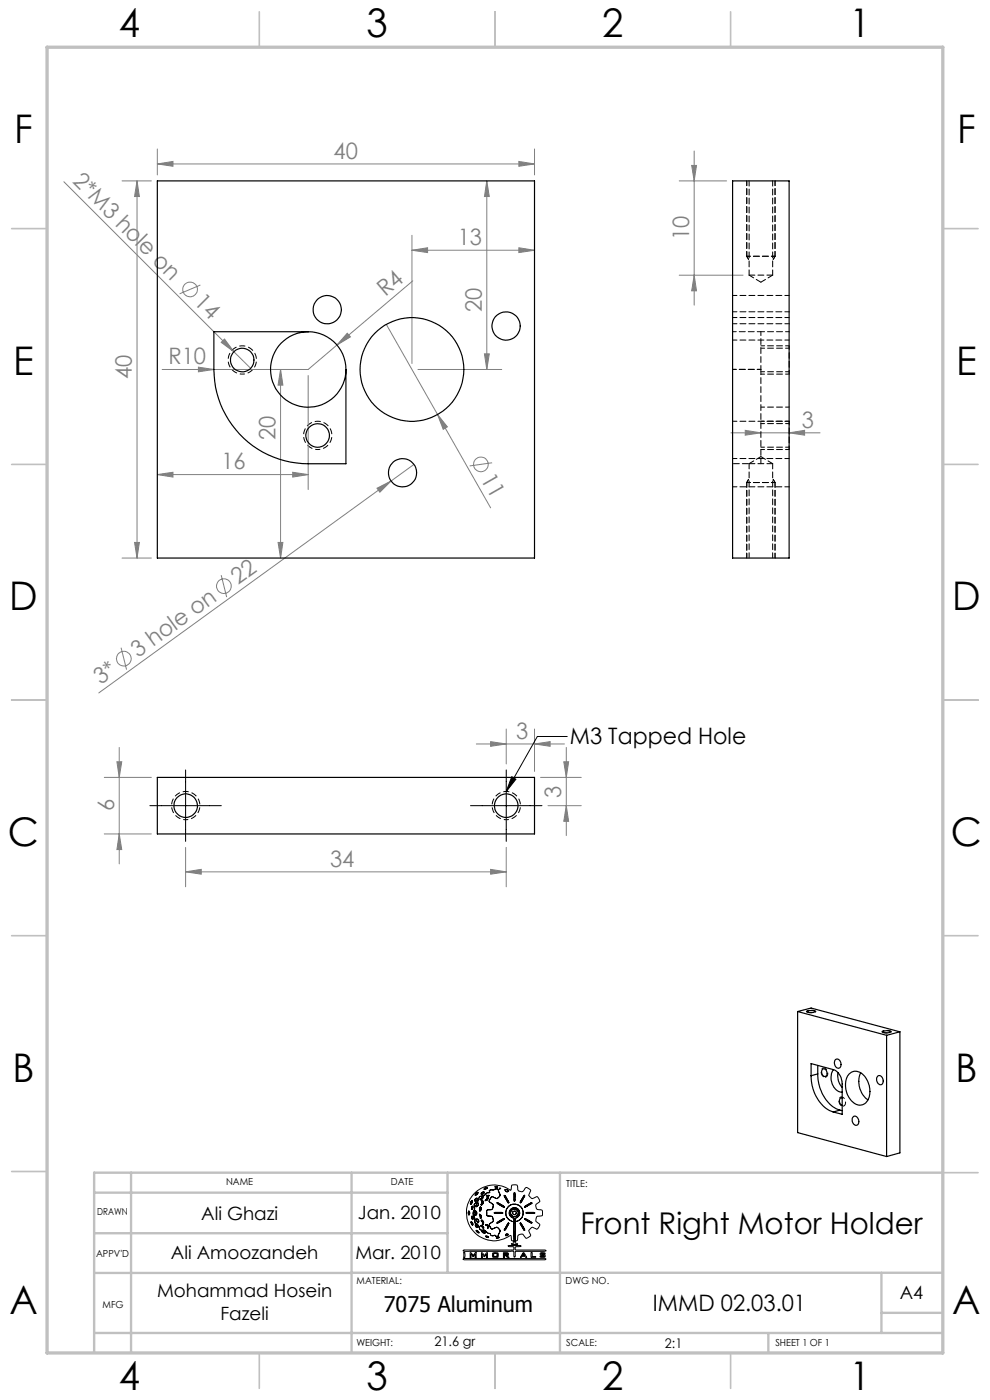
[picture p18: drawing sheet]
<svg xmlns="http://www.w3.org/2000/svg" width="210mm" height="297mm" viewBox="0 0 210 297" stroke-linecap="round" stroke-linejoin="round" font-family="sans-serif">
<defs><g id="words">
<g font-size="8.4">
<text x="25.2" y="7.9">4</text>
<text x="77.7" y="7.9">3</text>
<text x="127.7" y="7.9">2</text>
<text x="180.2" y="7.9">1</text>
<text x="3" y="30.3">F</text>
<text x="203" y="30.3">F</text>
<text x="2.8" y="79.5">E</text>
<text x="202.8" y="79.5">E</text>
<text x="2" y="129.5">D</text>
<text x="202" y="129.5">D</text>
<text x="1.7" y="179.5">C</text>
<text x="201.7" y="179.5">C</text>
<text x="2.7" y="229.5">B</text>
<text x="202.7" y="229.5">B</text>
<text x="2" y="278.8">A</text>
<text x="202" y="278.8">A</text>
<text x="25.2" y="294.9">4</text>
<text x="77.7" y="294.9">3</text>
<text x="127.7" y="294.9">2</text>
<text x="180.2" y="294.9">1</text>
</g>
<text font-size="6.3" x="123.2" y="261.8">Front Right Motor Holder</text>
<g font-size="4.8" fill="#808080">
<text x="70.8" y="33.7">40</text>
<text x="15.3" y="38.6" transform="rotate(45 15.3 38.6)">2*M3 hole on</text>
<text x="97.1" y="52">13</text>
<text x="146.2" y="50.9" transform="rotate(-90 146.2 50.9)">10</text>
<text x="41" y="64.4" transform="rotate(45 41 64.4)">14</text>
<text x="81.8" y="63.1" transform="rotate(-40 81.8 63.1)">R4</text>
<text x="102.2" y="66.3" transform="rotate(-90 102.2 66.3)">20</text>
<text x="35.7" y="77.3">R10</text>
<text x="28" y="80.5" transform="rotate(-90 28 80.5)">40</text>
<text x="58.4" y="93.4" transform="rotate(-90 58.4 93.4)">20</text>
<text x="170.1" y="90.7">3</text>
<text x="47" y="99.6">16</text>
<text x="101.9" y="101.5" transform="rotate(60 101.9 101.5)">11</text>
<text x="50.6" y="124.1" transform="rotate(-36 50.6 124.1)">22</text>
<text x="29.3" y="139.5" transform="rotate(-36 29.3 139.5)">3 hole on</text>
<text x="21.4" y="145.3" transform="rotate(-36 21.4 145.3)">3*</text>
<text x="109.5" y="156.7">3</text>
<text x="24.2" y="172" transform="rotate(-90 24.2 172)">6</text>
<text x="119" y="169.2" transform="rotate(-90 119 169.2)">3</text>
<text x="70" y="183.9">34</text>
</g>
<g font-size="4.8">
<text x="120.9" y="157.9">M3 Tapped Hole</text>
<text x="138.5" y="278.2">IMMD 02.03.01</text>
</g>
<text font-size="4.6" x="81.4" y="278.2">7075 Aluminum</text>
<g font-size="3.9">
<text x="42.7" y="258.9">Ali Ghazi</text>
<text x="75.9" y="258.6">Jan. 2010</text>
<text x="36.2" y="267.1">Ali Amoozandeh</text>
<text x="75.4" y="267.1">Mar. 2010</text>
<text x="33.3" y="275.1">Mohammad Hosein</text>
<text x="190.9" y="275.5">A4</text>
<text x="46.8" y="279.9">Fazeli</text>
</g>
<g font-size="2.8">
<text x="92.1" y="285.6">21.6 gr</text>
<text x="141" y="285.9">2:1</text>
</g>
<g font-size="2.1">
<text x="48" y="251.5">NAME</text>
<text x="82.9" y="251.5">DATE</text>
<text x="120.1" y="251.9">TITLE:</text>
<text x="20.6" y="257.7">DRAWN</text>
<text x="20.4" y="266.6">APPV'D</text>
<text x="75.6" y="272.5">MATERIAL:</text>
<text x="120" y="272.5">DWG NO.</text>
<text x="21.8" y="277.4">MFG</text>
<text x="75.6" y="285.5">WEIGHT:</text>
<text x="120.1" y="285.5">SCALE:</text>
<text x="164.5" y="285.6">SHEET 1 OF 1</text>
</g>
</g></defs>
<g fill="none" stroke="#808080" stroke-width=".21">
<path d="M13.5 38.6l36.1 36M25.9 38.4h6.2M29.1 38.4v80M29.1 38.4l.5 3.3h-1.1zM33.4 34.8l3.3-.5v1zM33.4 31.6v5.5M33.4 34.8h80M103.3 38.4v40M103.3 38.4l.5 3.3h-1zM110.1 34.3l3.3 .5-3.3 .5zM113.4 31.6v5.5M144.1 38.4h10"/>
<path d="M146.7 35.1h1l-.5 3.3zM147.2 32v32.7M87.4 53.1l3.3-.5v1zM87.4 49.9v27.2M87.4 53.1h26M87.6 59.6l-16.1 13.6M110.1 52.6l3.3 .5-3.3 .5zM144.1 58.4h13.5M147.2 58.4l.5 3.3h-1zM42.1 77.9l3.3 .5-3.3 .5zM42.5 60.5l-4.4 1.8M47.6 71.9l2 2.7-2.7-2z"/>
<path d="M49.6 74.6l3.6 3.5M59.5 78.4v40M59.5 78.4l.5 3.3h-1zM65.4 79.7v24.2M71.5 73.2l-6.1 5.2h-31M73.7 70.7l.6 .8-2.8 1.7zM82 68.8l10.8 19.1M88.7 78.4h17.7M102.8 75.1h1l-.5 3.3zM87.8 98.5l-4.9 3.6M92.8 87.9l2.1 2.7-.9 .5zM92.8 87.9l11.3 19.8"/>
<path d="M104.4 98.2l-4.8 .6M155 91.8h19M158.1 91.3l3.3 .5-3.3 .5zM167.4 91.8l3.3-.5v1zM25.9 118.4h6.2M28.5 115.1h1.1l-.5 3.3zM33.4 100.7l3.3-.5v1zM33.4 100.7h32M59 115.1h1l-.5 3.3zM62.1 100.2l3.3 .5-3.3 .5zM80 103.6l2.9-1.5-2.3 2.3zM82.9 102.1l-61.9 44.9"/>
<path d="M25.7 137.4l1.1 4.7M46.9 122l1.2 4.7M25.3 158.6v24.7M101 157.8h18.7M104.1 157.3l3.3 .5-3.3 .5zM107.4 154.7v7.4M113.4 157.8l3.3-.5v1zM113.4 154.7v9M120.1 158.6v18.7M22.1 176.9h10M22.1 164.9h10M24.8 161.6h1l-.5 3.3z"/>
<path d="M25.3 176.9l.5 3.3h-1zM39.4 179.8v8.3M107.4 179.8v8.3M114.7 164.9h8.6M116.2 170.9h7.1M119.6 161.6h1l-.5 3.3zM120.1 170.9l.5 3.3h-1zM39.4 185l3.3-.6v1.1zM39.4 185h68M104.1 184.4l3.3 .6-3.3 .5z"/>
<circle cx="40.3" cy="61.4" r="1.56"/>
<circle cx="102" cy="98.5" r="1.55"/>
<circle cx="26.3" cy="139.7" r="1.55"/>
<circle cx="47.5" cy="124.3" r="1.56"/>
</g>
<g fill="none" stroke="#000" stroke-width=".21">
<path d="M120.3 156.2h-6.3l-6.6 11.7M31.8 170.9h15.2M39.4 163.3v15.2M99.8 170.9h15.2M107.4 163.3v15.2M108.5 164.8l.9 .5-2 2.6zM99.3 257.2l.1 .4M99.6 257.2l-.2-.3-.1 .3M99.6 257.2v.3M99.6 257.5l-.1 .2-.1-.1M99.8 255.1l.1 .4 .3-.4M99.9 259.1a.57 .57 0 0 1 .4 .8z"/>
<path d="M100 256.3l.1 .3M100.1 258.1l.1 .6M100.1 254.7l.1 .4M100.1 254.7l-.3 .4M100.1 258v.1M100.1 258l.3 .3M100.2 258.7h.1M100.3 256.4l-.2 .2M100.3 256h-.2l-.1 .3M100.3 256v.4M100.4 257.2l.1 .8M100.4 258.3l-.1 .4"/>
<path d="M100.5 253.3a6 6 0 0 1 7.9-.8l.1-1a.78 .78 0 0 1 1-.1 .78 .78 0 0 1 .3 .9 .86 .86 0 0 0 .9 .5 .86 .86 0 0 0 .7-.8l.3-.1 .8 .5-.1 .6a.84 .84 0 0 0 .5 1.3l1-.4 .6 .8v.2l-.8 .6v.6l.2 .5 1.1 .2 .1 1-1.1 .2a.98 .98 0 0 0-.2 1.2l.7 .6-.4 .9-.2 .1-1.1-.5-.7 .8 .4 1.1-.8 .5-.4-.4a.79 .79 0 0 0-1.1-.4 .79 .79 0 0 0-.4 1l-.1 .2-.4 .2v.4l.6 .2-1.4 .1v-.2l.4-.1 .1-.2v-.2l-.5-.2-.1-.8v-.2h-.2a5.9 5.9 0 0 1-7.8-.9 5.9 5.9 0 0 1 .1-7.9zM100.5 258l.1 .2a1.75 1.75 0 0 0 .5 1.5M100.6 256.1l.1 .4-.3 .7M100.7 257.1v-.2h.2l.2 .3M100.7 257.8h.3M100.7 257.1l.1 .4M100.8 257.5l-.1 .3M100.9 255.9l.2 .1M100.9 259.8l-.1 .2 .4 .4 .2-.1-.1-.3M100.9 259.8l.4 .2M100.9 253.2l-.1 .3 .1 .1M100.9 255.2l-.3 .3v.6"/>
<path d="M101 258.7h.4l.1 .2-.1 .5h-.1zM101 255.7l-.1 .2M101.1 254.2h.1v.3l-.2 .3-.3-.1M101.1 254.2l-.4 .5M101.1 259.7l.4 .4M101.1 257.2l-.1 .6M101.2 255.1l.3 .2M101.2 255.1l-.2 .6M101.3 252.9l-.4 .3M101.3 252.9l.1 .2M101.4 253.1l-.5 .5M101.5 255.3l-.1 .4-.3 .3"/>
<path d="M101.5 255.3v.4l-.4 .3M101.5 254.3l-.1 .6-.5 .3M101.5 254.3l-.1 .4-.5 .5M101.8 257.6h-.1l.1 .4M101.8 257.6l.3 .3M101.8 256.1l.3 .2v.3l-.4 .3v-.3M101.8 256.1l-.1 .5M101.8 258l.1 .5M102.1 258.9l.1-.1 .4 .5-.2 .5h-.1l.1-.5zM102.1 260v.1M102.1 260l.3 .2M102.1 257.9v.4l-.2 .2"/>
<path d="M102.1 254.7l.3 .1 .1 .4-.4 .5 .2-.6zM102.2 253l-.1 .3h.1M102.2 254.1l.2-.2-.1 .4-.3 .2-.1-.1M102.2 254.1l-.3 .3M102.2 253.7l-.4 .1-.3 .5M102.2 253.7l-.5 .2-.2 .4M102.6 252.8l.1 .1v.2M102.6 252.8l-.4 .2M102.7 253.1l-.5 .2M103 254.6l.1 .1M103.2 254.5l-.2 .1M103.2 253.6l.2 .2 .4-.2h-.3"/>
<path d="M103.2 253.6h.3M103.2 260l.2 .1M103.2 260l-.2-.2h.3l.2 .2M103.3 257.3v.6l.6 .1M103.3 253.1l-.7 .6h-.4M103.3 257.3v.5l.6 .2M103.3 254l-.1 .5M103.3 254l.2 .1v.3M103.4 251.9l-.6 .2M103.4 251.9l-.5 .4h-.2l.1-.2M103.5 254.4l-.4 .3M103.5 260l.1 .5"/>
<path d="M103.6 253l-.3 .1M103.8 259.7l.1 .5M103.9 252.5v.5h-.3M103.9 258l.6 .1 .1 .6M103.9 258l.5 .1 .2 .6M104 254.3l-.2 .6 .3 .3M104 254.3l-.2 .5 .3 .4M104.1 255.2l.5 .3v.4M104.5 256.5l-1.2 .2v.6M104.5 252.4l-.6 .1M104.6 259.1l-.8 .6M104.6 255.9l-.1 .6"/>
<path d="M104.6 258.7v.4M105 251.8h.6M105 257.2h1.4M105 257.2l-.2 .1 .3 .1M105 251.8l.3 .1M105.1 257.4h1.4M105.2 252.2l.5 .2M105.2 252.2l-.7 .2M105.4 259.4l.2 .1M105.4 255.1l.3 .3 1.3 .7-.3-.3M105.4 255.1l.9 .4M105.6 254.1l-.2 .2-1-.4-.4 .4"/>
<path d="M105.6 251.8l-.3 .1M105.7 252.4l.1 .5M105.8 252.9l.2 .4M106 253.8l-.4 .3M106 252.1h.2l-.3 .1zM106 253.3v.5M106 253.3l.1 .3-.1 .2M106.3 255.5l.4 .3M106.4 257.2h.2l-.1 .2M106.6 258.6l-1.2 .8M106.8 258.8l-1.2 .7M106.9 258.5l-.3 .1"/>
<path d="M106.9 258.5l.1 .1-.2 .2M107 253.7l.4 .7M107 253.6l.2 .1 .7 1.5h-.1l-.4-.8M107 253.6v.1M107.1 252.5l.1 .2M107.2 252.7l.2 .1M107.3 257.2v.6l.3 .6M107.3 257.2l.1 .7 .2 .5M107.6 252.4l-.3-.1-.2 .2M107.6 252.4l.2 .2M107.6 252.4l-.4-.1-.1 .2M107.6 258.4l.9 .6"/>
<path d="M107.7 256.1l-.4 1.1M107.7 256.1l-.3 .5-.1 .6M107.8 259.9l.2-.4-.2-.1-.8 1.4M107.8 259.9l-.3 .4M107.8 252.6l.1 .1M107.9 255.9l-.2 .2M107.9 252.7l-.5 .1M108.1 257.7l.5 .6M108.1 257v.7M108.3 257.5l.3 .4M108.5 256.8l-.2 .7M108.6 258.3l.4 .1v.6l-.1 .1-.4-.1"/>
<path d="M108.6 257.9l.7 .2M108.7 255.5l1.3 .2M108.7 255.5l-.8 .4M108.7 255.5l.6-.1 .7 .3M108.7 257.4l.5 .3M108.7 257.4l.2 .2 .3 .1M109 256.5l.7 .2 .3 .5M109 256.5l.5 .1 .5 .6M109 256.5l-.5 .3M109 256.9l-.2 .2-.1 .3M109 254.3v.4M109 254.7l.2 .1"/>
<path d="M109 256.9l.4 .1 .1 .2v.3l-.3 .2M109 256.9l-.3 .2v.3M109.1 259.2l-.1 2M109.1 259.2l.2 .1v1.8M109.2 254.3l.1 .3M109.3 254l-.1 .3M109.3 254l-.2-1-.1 1.3M109.3 254.6l-.1 .2M109.4 258.4l-.1 .7M109.5 256.3h-.8l-.4 .3-.2 .4M109.5 256.3l.6 .5M109.5 256.3l-.5-.1-.5 .2-.4 .6"/>
<path d="M109.9 258.2l-.5 .2M110 257.2l-.2 .5-.5 .4M110 257.2l-.3 .7-.4 .2M110 255.7l.8 .7M110.1 256.8l.1 .3M110.2 257.7l-.3 .5M110.2 257.1v.6M110.3 258.8l-1 .3M110.3 259.5h.3l.7 1.5zM110.7 254.3l-.4 .9M110.8 256.4l.2 .7-.1 .6M110.8 256.4l.1 1.3"/>
<path d="M110.9 257.7l-.1 .5-.5 .6M110.9 257.7l-.2 .7-.4 .4M111 253.9l-.3 .4M111 253.9l.3-.3-.6 1.3-.4 .3M111.6 258.8l-.3-.3 .5 .2 1.1 .8-.5-.2M111.6 258.8l.4 .3M111.6 255.8l-.3 .3 .4-.2M111.7 257.2h1.5M111.7 257.2l-.1 .1 .2 .1M111.8 257.4h1.5M112 259.1l.4 .2M112 255.5l-.4 .3"/>
<path d="M112.1 255.7l-.4 .2M112.5 255.4l-.4 .3M112.6 255.2h.3M112.6 255.2l-.6 .3M112.9 255.2l-.4 .2M113.2 257.2l.2 .1-.1 .1M98.2 265.3l10.7-.1v-.7h-.9l-.2-.2 2.7-.1v.2l-1.2 .1v.6l6.4 .1 .1 .2-6.4 .1-.1 1.1-.2 .1-.1-1.1-.3-.2-10.2 .1zM98.3 267l17.5 .1-.3 .2h-16.9l-.4-.1zM98.4 265.7h.2v1h-.2zM99.7 265.7l.3 .1 .4 .5 .4-.6h.2v1h-.2v-.6l-.5 .5-.4-.5v.6h-.2zM101 261.1a.51 .51 0 0 1 .6 .5zM101.5 260.1l.2 .5"/>
<path d="M101.7 260.6l.3 .3M102 260.9h.7l.3 .3M102.1 260.1l.3 .3M102.1 265.7l.7 .6 .4-.5 .2-.1v1h-.2v-.6l-.4 .5-.5-.5v.6h-.2zM102.3 261.1l-.1 .2 .2 .2 .4 .1 .1-.1-.1-.2M102.3 261.1l.5 .2M102.4 260.2l.2 .3v.1l-.2-.2M103 261.2l.6 .5M103 262.2l.7 .3h-.4zM103.4 260.4l.1 .2 .1-.1M103.4 260.1v.3M103.6 261.7h.3"/>
<path d="M103.9 261.7l.2 .4M103.9 260.2l.4 .5 .4-.1M104.1 262.1h.6M104.5 265.8h1.2v.9h-1.2zM104.7 265.9v.7M104.7 266.6h.7M104.7 265.9h.7M105 262l-.3 .1M105 262l.4 .3M105.1 260.4l-.4 .2M105.1 260.4l.5 .1M105.2 262.6l.6-.2 .1 .1z"/>
<path d="M105.4 265.9v.7M105.6 260.5l.3 .3M105.7 262.3h-.3M105.8 261.7l-.1 .6M105.9 260.8l.2 .4-.3 .5M105.9 260.8l.2 .3-.3 .6M106.8 265.7l1 .1v.5l-.3 .1 .5 .3h-.4l-.4-.3h-.2v.3h-.2zM107 265.9l.6 .1M107 266.2h.6M107 265.9v.3M107 260.8v.2M107.5 261.8l-.3 .2"/>
<path d="M107.5 261.8l.3 .1M107.5 260.3l-.5 .7M107.6 266v.2M107.8 261.9l-.2 .2-.4-.1M109 261.2v2M109 263.2h.3M109.3 262.2v1M109.3 261.1v1.1M110.9 265.8h.3l.5 .9-.9-.2-.4 .2zM111.1 266l.1 .3h-.4zM112.7 265.7h.2v.9h.7v.1h-1zM114.7 265.8h.9v.2h-.2l-.6-.1v.2l.8 .1v.5h-1l-.1-.2 .3-.1 .6 .2v-.3h-.7z"/>
</g>
<path d="M51.4 79.4a3 3 0 0 1-2.6-4.5 3 3 0 0 1 5.1-.2 3 3 0 0 1-2.3 4.7h-.2M67.4 95.4a3 3 0 0 1-2.6-4.5 3 3 0 0 1 5.1-.2 3 3 0 0 1-2.3 4.7h-.2M39.4 173.9a3 3 0 0 1-2.6-4.4 3 3 0 0 1 5.1-.2 3 3 0 0 1-2.3 4.6h-.2M107.4 173.9a3 3 0 0 1-2.6-4.4 3 3 0 0 1 5.1-.2 3 3 0 0 1-2.3 4.6h-.2" fill="none" stroke="#000" stroke-width=".21" stroke-dasharray="1.3 .6" stroke-dashoffset=".7" stroke-linecap="butt"/>
<path d="M174.9 228.5a1.05 1.05 0 0 1-.7-.9 1.05 1.05 0 0 1 .6-1 1.05 1.05 0 0 1 .8 .9 1.05 1.05 0 0 1-.6 1h-.1M178.7 234.6a1.05 1.05 0 0 1-.7-.9 1.05 1.05 0 0 1 .6-1 1.05 1.05 0 0 1 .7 .9 1.05 1.05 0 0 1-.5 1.1l-.1-.1" fill="none" stroke="#000" stroke-width=".21" stroke-dasharray="1.3 .6" stroke-dashoffset="-.1" stroke-linecap="butt"/>
<path d="M171.3 214.8l-.2-.2a1.63 1.63 0 0 1 1.9 0l-.6 .2h-1.1M187.4 219.1l-.3-.2a1.63 1.63 0 0 1 2 0l-.7 .2h-1" fill="none" stroke="#000" stroke-width=".21" stroke-dasharray="1.3 .6" stroke-dashoffset=".4" stroke-linecap="butt"/>
<g fill="none" stroke="#c0c0c0" stroke-width=".35">
<path d="M55 2.5v7.5M105 2.5v7.5M155 2.5v7.5M2.5 48.5h7.5M200 48.5h7.5M2.5 98.5h7.5M200 98.5h7.5M2.5 148.5h7.5M200 148.5h7.5M2.5 198.5h7.5M200 198.5h7.5M2.5 248.5h7.5"/>
<path d="M200 248.8h7.5M55 287v7.5M105 287v7.5M155 287v7.5"/>
</g>
<path d="M20 253h74.9M27.8 248.8v38.2M74.6 248.8v38.2M94.9 248.8v21.2M118.8 248.8v38.2M200 248.8h-180v38.2M20 261.6h74.9M187 270v12.8M187 278.5h13M200 270h-180M20 282.8h180M163 282.8v4.2" fill="none" stroke="#c0c0c0" stroke-width=".5"/>
<path d="M10 10h190v277h-190z" fill="none" stroke="#c0c0c0" stroke-width=".7"/>
<path d="M158.4 54.4l.5 .8M158.4 54.4h6M164.4 54.4l-.5 .8M161.4 73.4h6M161.4 79.4h6M167.4 79.4v-6M161.4 89.4h6M161.4 95.4h6M167.4 95.4v-6M158.4 102.4l.5-.9M164.4 102.4l-.5-.9M164.4 102.4h-6" fill="none" stroke="#000" stroke-width=".21" stroke-dasharray="1.3 .6" stroke-dashoffset=".5"/>
<path d="M158.4 38.4v16M164.4 38.4v16M158.4 118.4v-16M164.4 118.4v-16" fill="none" stroke="#000" stroke-width=".21" stroke-dasharray="1.3 .6" stroke-dashoffset=".3"/>
<g fill="#808080">
<path d="M47.6 71.9l2 2.7-2.7-2z"/>
<path d="M42.1 77.9l3.3 .5-3.3 .5z"/>
<path d="M80 103.6l2.9-1.5-2.3 2.3z"/>
<path d="M73.7 70.7l.6 .8-2.8 1.7z"/>
<path d="M92.8 87.9l2.1 2.7-.9 .5z"/>
<path d="M110.1 34.3l3.3 .5-3.3 .5zM33.4 34.8l3.3-.5v1zM167.4 91.8l3.3-.5v1zM158.1 91.3l3.3 .5-3.3 .5z"/>
<path d="M104.1 157.3l3.3 .5-3.3 .5zM113.4 157.8l3.3-.5v1zM39.4 185l3.3-.6v1.1zM104.1 184.4l3.3 .6-3.3 .5z"/>
<path d="M87.4 53.1l3.3-.5v1zM110.1 52.6l3.3 .5-3.3 .5z"/>
<path d="M62.1 100.2l3.3 .5-3.3 .5zM33.4 100.7l3.3-.5v1z"/>
<path d="M102.8 75.1h1l-.5 3.3zM103.3 38.4l.5 3.3h-1zM25.3 176.9l.5 3.3h-1zM24.8 161.6h1l-.5 3.3zM120.1 170.9l.5 3.3h-1zM119.6 161.6h1l-.5 3.3z"/>
<path d="M29.1 38.4l.5 3.3h-1.1zM28.5 115.1h1.1l-.5 3.3zM59.5 78.4l.5 3.3h-1zM59 115.1h1l-.5 3.3zM146.7 35.1h1l-.5 3.3zM147.2 58.4l.5 3.3h-1z"/>
</g>
<path d="M108.5 164.8l.9 .5-2 2.6z" fill="#000"/>
<g fill="none" stroke="#000" stroke-width=".25">
<path d="M33.4 38.4h80v80h-80zM155.4 38.4h12v80h-12zM65.4 70.4h-20v8a20 20 0 0 0 20 20h8v-20M65.4 70.4a8 8 0 0 1 8 8M65.4 70.4a8 8 0 0 0-8 8 8 8 0 0 0 8 8 8 8 0 0 0 8-8M33.4 164.9h80v12h-80zM169.2 214.6l18.9 5M169.2 214.6v25.7l18.9 5.1M169.2 214.6l2.8-.7 18.9 5M171.3 214.5a1.67 1.67 0 0 1 1.6 .1 1.87 1.87 0 0 1-1.7 0zM187.3 218.8a1.69 1.69 0 0 1 1.6 .1 1.67 1.67 0 0 1-1.7 0zM188.1 219.6v25.8"/>
<path d="M190.9 218.9l-2.8 .7M190.9 218.9v25.7l-2.8 .8M172 228.2a8.3 8.3 0 0 0 4.2 7.5l.5 .2M172 228.2v-2.6l4.7 1.3a3.1 3.1 0 0 1 1.9 3.1v6.4l-1.9-.5M173.5 227.8a8.3 8.3 0 0 0 4.1 7.5l.6 .2M173.5 226v1.8M173.5 227.8l-1.5 .4M174.4 226.9a.65 .65 0 0 1 .7 0 .65 .65 0 0 1 .3 .7 .57 .57 0 0 1-.4 .8 .57 .57 0 0 1-.7-.7zM176.8 226.9a3.3 3.3 0 0 0 1.5 4.8h.3M177.2 224.9a.79 .79 0 0 1 .9-.1 .79 .79 0 0 1 .3 .9 .7 .7 0 0 1-.6 .9 .7 .7 0 0 1-.7-.8l-.1-.4zM177.8 227.6l-.1 .7 .2 1.1 .7 1.3M178.2 235.5l.4 .1"/>
<path d="M178.2 235.5l-1.5 .4M178.6 232.9a.84 .84 0 0 0-.6 .8 .84 .84 0 0 0 .6 .8M180.1 227.9a2.23 2.23 0 0 1 3.6 .8 4.3 4.3 0 0 1-.2 5.4 2.3 2.3 0 0 1-3.3-1.1 4.6 4.6 0 0 1-.1-5.1zM181 236.9a1 1 0 0 1 1.1 .4 1 1 0 0 1 0 1.1 .7 .7 0 0 1-.8 .3 .7 .7 0 0 1-.5-.8v-.6zM182.6 227.6a4.7 4.7 0 0 0 1.5 5.7M186.2 228.3a.98 .98 0 0 1 1 .4 .98 .98 0 0 1 .1 1.1 .63 .63 0 0 1-.7 .3 .63 .63 0 0 1-.5-.6l-.2-.8z"/>
<circle cx="51.4" cy="76.4" r="2.49"/>
<circle cx="69.4" cy="65.7" r="3"/>
<circle cx="87.4" cy="78.4" r="11"/>
<circle cx="107.4" cy="69.2" r="2.99"/>
<circle cx="67.4" cy="92.4" r="2.5"/>
<circle cx="85.4" cy="100.3" r="3"/>
<circle cx="39.4" cy="170.9" r="2.5"/>
<circle cx="107.4" cy="170.9" r="2.5"/>
</g>
<path d="M158.9 58.4h5M163.9 98.4h-5" fill="none" stroke="#000" stroke-width=".21" stroke-dasharray="1.3 .6"/>
<path d="M161.4 78.4h-6M161.4 70.4h-6M161.4 78.9h6M167.4 70.4h-6M167.4 73.9h-6M161.4 86.4h6M161.4 94.9h6M167.4 89.9h-6" fill="none" stroke="#000" stroke-width=".21" stroke-dasharray="1.3 .6" stroke-dashoffset=".5"/>
<path d="M161.4 78.4v-8" fill="none" stroke="#000" stroke-width=".21" stroke-dasharray="1.3 .6" stroke-dashoffset=".4"/>
<path d="M158.9 38.4v20M163.9 58.4v-20M158.9 98.4v20M161.4 98.4v-20M163.9 118.4v-20" fill="none" stroke="#000" stroke-width=".21" stroke-dasharray="1.3 .6" stroke-dashoffset=".2"/>
<path d="M158.9 98.4h-3.5" fill="none" stroke="#000" stroke-width=".21" stroke-dasharray="1.3 .6" stroke-dashoffset="-.2"/>
<path d="M155.4 72.1h12M155.4 68.7h12M167.4 66.1h-12M167.4 67.4h-12M167.4 62.7h-12M155.4 89.4h12M167.4 97.3h-12M155.4 103.3h12" fill="none" stroke="#000" stroke-width=".21" stroke-dasharray="1.3 .6" stroke-dashoffset=".3"/>
<path d="M158.9 58.4l2.5 1.5M161.4 59.9l2.5-1.5M161.4 96.9l-2.5 1.5M163.9 98.4l-2.5-1.5" fill="none" stroke="#000" stroke-width=".21" stroke-dasharray="1.3 .6" stroke-dashoffset=".1"/>
<use href="#words"/>
</svg>
